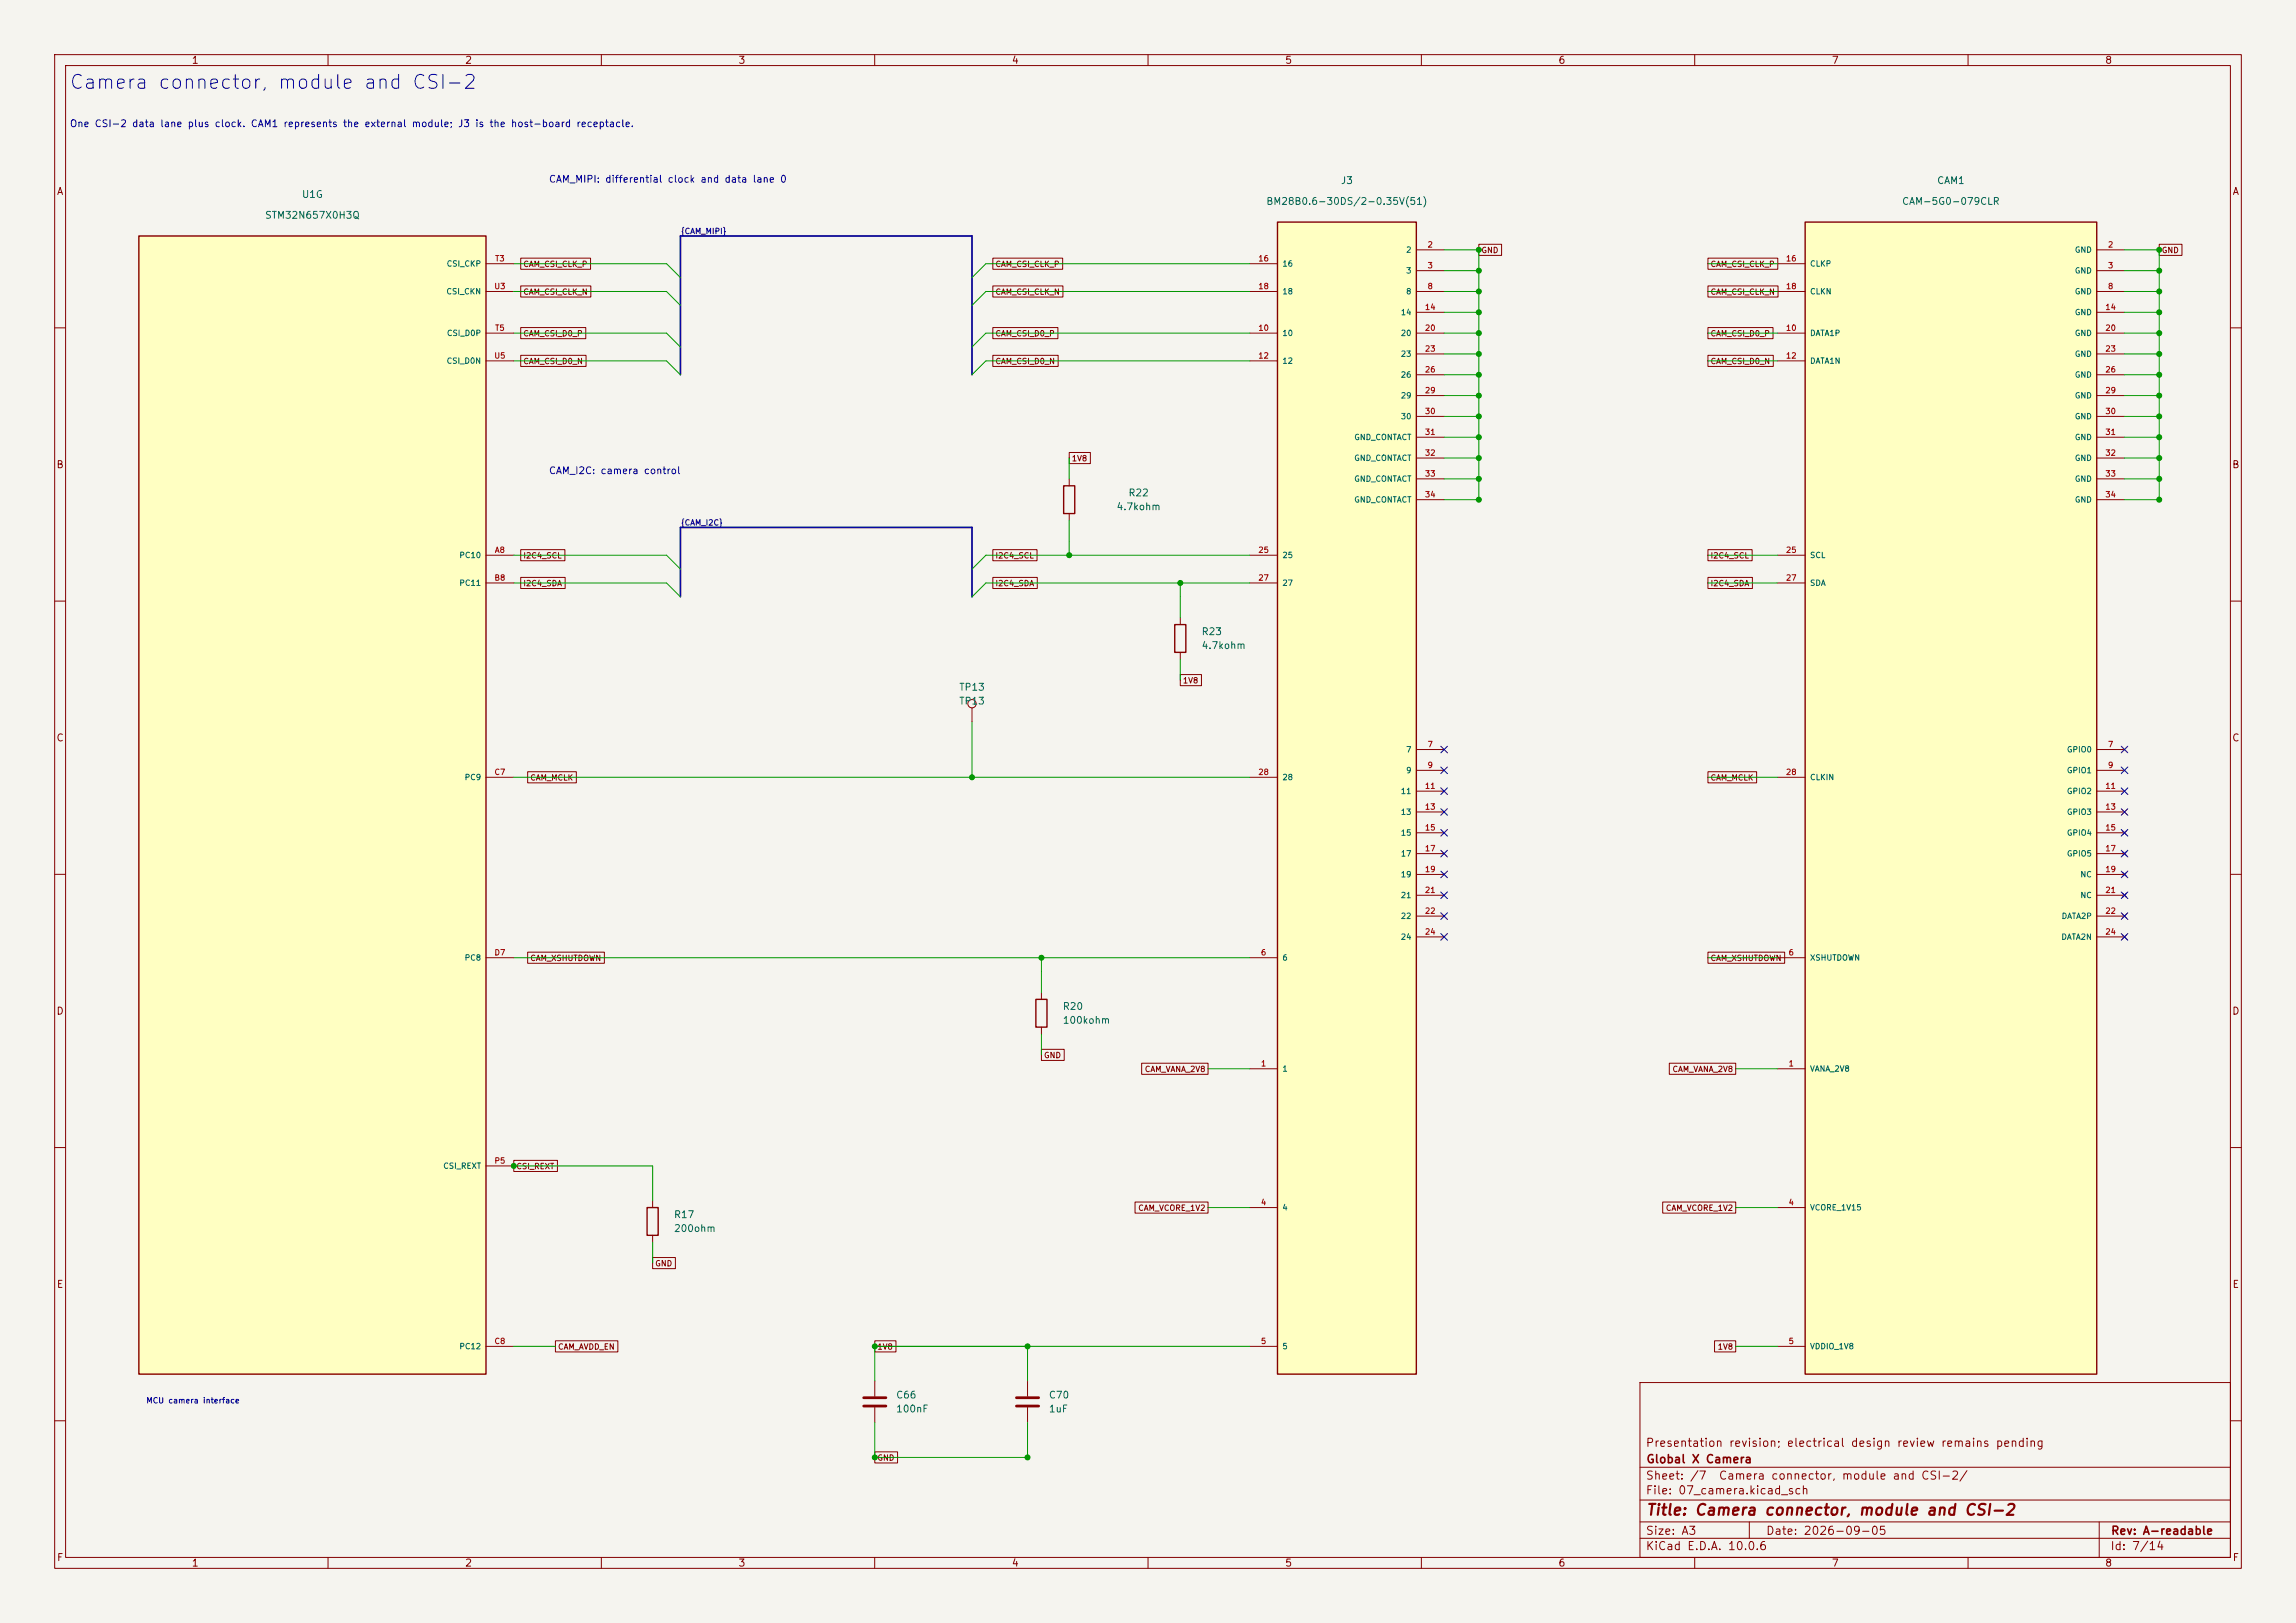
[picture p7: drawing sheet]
<svg xmlns="http://www.w3.org/2000/svg" width="420mm" height="297mm" viewBox="0 0 420 297" stroke-linecap="round" stroke-linejoin="round" font-family="sans-serif">
<defs><g id="words">
<text font-size="2.5" fill="#0000c2" x="12.5" y="16.9">Camera connector, module and CSI-2</text>
<text font-size="2" fill="#840000" x="301" y="277.8">Title: Camera connector, module and CSI-2</text>
<g font-size="1.5" fill="#840000">
<text x="300.9" y="265.1">Presentation revision; electrical design review remains pending</text>
<text x="301" y="268.1">Global X Camera</text>
<text x="300.9" y="273.8">File: 07_camera.kicad_sch</text>
<text x="300.9" y="271.1">Sheet: /7</text>
<text x="314.3" y="271.1">Camera connector, module and CSI-2/</text>
<text x="300.9" y="281.2">Size: A3</text>
<text x="322.9" y="281.2">Date: 2026-09-05</text>
<text x="386" y="281.2">Rev: A-readable</text>
<text x="300.9" y="284">KiCad E.D.A. 10.0.6</text>
<text x="385.9" y="284">Id: 7/14</text>
</g>
<g font-size="1.3" fill="#840000">
<text x="35" y="12">1</text>
<text x="85" y="12">2</text>
<text x="135" y="12">3</text>
<text x="185" y="12">4</text>
<text x="235" y="12">5</text>
<text x="285" y="12">6</text>
<text x="335" y="12">7</text>
<text x="385" y="12">8</text>
<text x="10.3" y="36">A</text>
<text x="408.3" y="36">A</text>
<text x="10.2" y="86">B</text>
<text x="408.2" y="86">B</text>
<text x="10.2" y="136">C</text>
<text x="408.2" y="136">C</text>
<text x="10.2" y="186">D</text>
<text x="408.2" y="186">D</text>
<text x="10.3" y="236">E</text>
<text x="408.3" y="236">E</text>
<text x="10.3" y="286">F</text>
<text x="35" y="287">1</text>
<text x="85" y="287">2</text>
<text x="135" y="287">3</text>
<text x="185" y="287">4</text>
<text x="235" y="287">5</text>
<text x="285" y="287">6</text>
<text x="335" y="287">7</text>
<text x="385" y="287">8</text>
<text x="408.3" y="286">F</text>
</g>
<g font-size="1.3" fill="#0000c2">
<text x="12.7" y="23.6">One CSI-2 data lane plus clock. CAM1 represents the external module; J3 is the host-board receptacle.</text>
<text x="100.3" y="33.7">CAM_MIPI: differential clock and data lane 0</text>
<text x="100.3" y="87.1">CAM_I2C: camera control</text>
</g>
<g font-size="1.3" fill="#006464">
<text x="245.2" y="34">J3</text>
<text x="354.2" y="34">CAM1</text>
<text x="48.4" y="40.3">STM32N657X0H3Q</text>
<text x="55.1" y="36.5">U1G</text>
<text x="231.5" y="37.8">BM28B0.6-30DS/2-0.35V(51)</text>
<text x="347.8" y="37.8">CAM-5G0-079CLR</text>
<text x="204.1" y="93.7">4.7kohm</text>
<text x="206.3" y="91.1">R22</text>
<text x="219.7" y="116.5">R23</text>
<text x="219.7" y="119.1">4.7kohm</text>
<text x="175.3" y="126.7">TP13</text>
<text x="175.3" y="129.2">TP13</text>
<text x="194.3" y="185.1">R20</text>
<text x="194.3" y="187.7">100kohm</text>
<text x="123.2" y="223.2">R17</text>
<text x="123.2" y="225.8">200ohm</text>
<text x="163.8" y="256.2">C66</text>
<text x="191.8" y="256.2">C70</text>
<text x="163.8" y="258.8">100nF</text>
<text x="191.8" y="258.8">1uF</text>
</g>
<g font-size="1" fill="#000084">
<text x="124.5" y="43.1">{CAM_MIPI}</text>
<text x="124.5" y="96.4">{CAM_I2C}</text>
</g>
<g font-size="1" fill="#006464">
<text x="257.1" y="46.5">2</text>
<text x="379.4" y="46.5">GND</text>
<text x="81.6" y="49">CSI_CKP</text>
<text x="234.5" y="49">16</text>
<text x="257.1" y="50.3">3</text>
<text x="331" y="49">CLKP</text>
<text x="379.4" y="50.3">GND</text>
<text x="81.6" y="54.1">CSI_CKN</text>
<text x="234.5" y="54.1">18</text>
<text x="256.1" y="57.9">14</text>
<text x="257.1" y="54.1">8</text>
<text x="331" y="54.1">CLKN</text>
<text x="379.4" y="54.1">GND</text>
<text x="379.4" y="57.9">GND</text>
<text x="81.7" y="61.7">CSI_D0P</text>
<text x="234.5" y="61.7">10</text>
<text x="256.1" y="61.7">20</text>
<text x="256.1" y="65.5">23</text>
<text x="331" y="61.7">DATA1P</text>
<text x="379.4" y="61.7">GND</text>
<text x="379.4" y="65.5">GND</text>
<text x="81.6" y="66.8">CSI_D0N</text>
<text x="234.5" y="66.8">12</text>
<text x="256.1" y="69.3">26</text>
<text x="331" y="66.8">DATA1N</text>
<text x="379.4" y="69.3">GND</text>
<text x="256.1" y="73.2">29</text>
<text x="256.1" y="77">30</text>
<text x="379.4" y="73.2">GND</text>
<text x="379.4" y="77">GND</text>
<text x="247.6" y="80.8">GND_CONTACT</text>
<text x="379.4" y="80.8">GND</text>
<text x="247.6" y="84.6">GND_CONTACT</text>
<text x="247.6" y="88.4">GND_CONTACT</text>
<text x="379.4" y="84.6">GND</text>
<text x="379.4" y="88.4">GND</text>
<text x="247.6" y="92.2">GND_CONTACT</text>
<text x="379.4" y="92.2">GND</text>
<text x="83.9" y="102.4">PC10</text>
<text x="83.9" y="107.4">PC11</text>
<text x="234.5" y="102.4">25</text>
<text x="234.5" y="107.4">27</text>
<text x="331" y="102.4">SCL</text>
<text x="331" y="107.4">SDA</text>
<text x="257.1" y="137.9">7</text>
<text x="378" y="137.9">GPIO0</text>
<text x="84.9" y="143">PC9</text>
<text x="234.5" y="143">28</text>
<text x="257.1" y="141.7">9</text>
<text x="331" y="143">CLKIN</text>
<text x="378" y="141.7">GPIO1</text>
<text x="256.1" y="145.5">11</text>
<text x="256.1" y="149.4">13</text>
<text x="378" y="145.5">GPIO2</text>
<text x="378" y="149.4">GPIO3</text>
<text x="256.1" y="153.2">15</text>
<text x="378" y="153.2">GPIO4</text>
<text x="256.1" y="157">17</text>
<text x="256.1" y="160.8">19</text>
<text x="378" y="157">GPIO5</text>
<text x="380.5" y="160.8">NC</text>
<text x="256.1" y="164.6">21</text>
<text x="380.5" y="164.6">NC</text>
<text x="256.1" y="168.4">22</text>
<text x="256.1" y="172.2">24</text>
<text x="377" y="172.2">DATA2N</text>
<text x="377" y="168.4">DATA2P</text>
<text x="84.9" y="176">PC8</text>
<text x="234.5" y="176">6</text>
<text x="331" y="176">XSHUTDOWN</text>
<text x="234.5" y="196.3">1</text>
<text x="331" y="196.3">VANA_2V8</text>
<text x="81" y="214.1">CSI_REXT</text>
<text x="234.5" y="221.7">4</text>
<text x="331" y="221.7">VCORE_1V15</text>
<text x="83.9" y="247.1">PC12</text>
<text x="234.5" y="247.1">5</text>
<text x="331" y="247.1">VDDIO_1V8</text>
</g>
<g font-size="1" fill="#a90000">
<text x="261" y="45.5">2</text>
<text x="385.5" y="45.5">2</text>
<text x="90.3" y="53.2">U3</text>
<text x="90.5" y="48.1">T3</text>
<text x="230.1" y="48.1">16</text>
<text x="230.1" y="53.2">18</text>
<text x="261" y="49.3">3</text>
<text x="261" y="53.2">8</text>
<text x="326.6" y="48.1">16</text>
<text x="326.6" y="53.2">18</text>
<text x="385.5" y="49.3">3</text>
<text x="385.5" y="53.2">8</text>
<text x="260.6" y="57">14</text>
<text x="385" y="57">14</text>
<text x="90.3" y="65.9">U5</text>
<text x="90.5" y="60.8">T5</text>
<text x="230.1" y="60.8">10</text>
<text x="230.1" y="65.9">12</text>
<text x="260.6" y="60.8">20</text>
<text x="260.6" y="64.6">23</text>
<text x="326.6" y="60.8">10</text>
<text x="326.6" y="65.9">12</text>
<text x="385" y="60.8">20</text>
<text x="385" y="64.6">23</text>
<text x="260.6" y="68.4">26</text>
<text x="385" y="68.4">26</text>
<text x="260.6" y="72.2">29</text>
<text x="260.6" y="76">30</text>
<text x="385" y="72.2">29</text>
<text x="385" y="76">30</text>
<text x="260.6" y="79.8">31</text>
<text x="260.6" y="83.6">32</text>
<text x="385" y="79.8">31</text>
<text x="385" y="83.6">32</text>
<text x="260.6" y="87.4">33</text>
<text x="385" y="87.4">33</text>
<text x="260.6" y="91.3">34</text>
<text x="385" y="91.3">34</text>
<text x="90.4" y="101.4">A8</text>
<text x="230.1" y="101.4">25</text>
<text x="326.6" y="101.4">25</text>
<text x="90.3" y="106.5">B8</text>
<text x="230.1" y="106.5">27</text>
<text x="326.6" y="106.5">27</text>
<text x="261" y="137">7</text>
<text x="385.5" y="137">7</text>
<text x="90.3" y="142.1">C7</text>
<text x="230.1" y="142.1">28</text>
<text x="261" y="140.8">9</text>
<text x="326.6" y="142.1">28</text>
<text x="385.5" y="140.8">9</text>
<text x="260.6" y="144.6">11</text>
<text x="260.6" y="148.4">13</text>
<text x="385" y="144.6">11</text>
<text x="385" y="148.4">13</text>
<text x="260.6" y="152.2">15</text>
<text x="385" y="152.2">15</text>
<text x="260.6" y="156">17</text>
<text x="260.6" y="159.8">19</text>
<text x="385" y="156">17</text>
<text x="385" y="159.8">19</text>
<text x="260.6" y="163.6">21</text>
<text x="260.6" y="167.5">22</text>
<text x="385" y="163.6">21</text>
<text x="385" y="167.5">22</text>
<text x="260.6" y="171.3">24</text>
<text x="385" y="171.3">24</text>
<text x="90.3" y="175.1">D7</text>
<text x="230.6" y="175.1">6</text>
<text x="327.1" y="175.1">6</text>
<text x="230.6" y="195.4">1</text>
<text x="327.1" y="195.4">1</text>
<text x="90.3" y="213.2">P5</text>
<text x="230.6" y="220.8">4</text>
<text x="327.1" y="220.8">4</text>
<text x="90.3" y="246.2">C8</text>
<text x="230.6" y="246.2">5</text>
<text x="327.1" y="246.2">5</text>
</g>
<g font-size="1" fill="#840000">
<text x="270.9" y="46.6">GND</text>
<text x="395.3" y="46.6">GND</text>
<text x="95.6" y="49.1">CAM_CSI_CLK_P</text>
<text x="182" y="49.1">CAM_CSI_CLK_P</text>
<text x="312.8" y="49.1">CAM_CSI_CLK_P</text>
<text x="95.6" y="54.2">CAM_CSI_CLK_N</text>
<text x="182" y="54.2">CAM_CSI_CLK_N</text>
<text x="312.8" y="54.2">CAM_CSI_CLK_N</text>
<text x="95.6" y="61.8">CAM_CSI_D0_P</text>
<text x="182" y="61.8">CAM_CSI_D0_P</text>
<text x="312.8" y="61.8">CAM_CSI_D0_P</text>
<text x="95.6" y="66.9">CAM_CSI_D0_N</text>
<text x="182" y="66.9">CAM_CSI_D0_N</text>
<text x="312.8" y="66.9">CAM_CSI_D0_N</text>
<text x="196" y="84.7">1V8</text>
<text x="95.6" y="107.5">I2C4_SDA</text>
<text x="95.6" y="102.4">I2C4_SCL</text>
<text x="182" y="102.4">I2C4_SCL</text>
<text x="182" y="107.5">I2C4_SDA</text>
<text x="312.8" y="107.5">I2C4_SDA</text>
<text x="312.8" y="102.4">I2C4_SCL</text>
<text x="216.3" y="125.3">1V8</text>
<text x="96.9" y="143.1">CAM_MCLK</text>
<text x="312.8" y="143.1">CAM_MCLK</text>
<text x="96.9" y="176.1">CAM_XSHUTDOWN</text>
<text x="312.8" y="176.1">CAM_XSHUTDOWN</text>
<text x="190.9" y="193.9">GND</text>
<text x="209.3" y="196.4">CAM_VANA_2V8</text>
<text x="305.8" y="196.4">CAM_VANA_2V8</text>
<text x="94.4" y="214.2">CSI_REXT</text>
<text x="208.1" y="221.8">CAM_VCORE_1V2</text>
<text x="304.6" y="221.8">CAM_VCORE_1V2</text>
<text x="119.8" y="232">GND</text>
<text x="102" y="247.2">CAM_AVDD_EN</text>
<text x="160.4" y="247.2">1V8</text>
<text x="314.1" y="247.2">1V8</text>
<text x="160.4" y="267.5">GND</text>
</g>
<text font-size="1" fill="#0000c2" x="26.7" y="257.1">MCU camera interface</text>
</g></defs>
<path d="M0 0h420v297h-420z" fill="#f5f4ef" stroke="#f5f4ef" stroke-width=".18"/>
<g fill="none" stroke="#840000" stroke-width=".18">
<path d="M10 10h400v277h-400zM12 12h396v273h-396zM60 10v2M110 10v2M160 10v2M210 10v2M260 10v2M310 10v2M360 10v2M10 60h2M408 60h2M10 110h2"/>
<path d="M408 110h2M10 160h2M408 160h2M10 210h2M408 210h2M300 253h108v32h-108zM10 260h2M300 278.5h108M300 274.5h108M300 268.5h108M320 278.5v3M384 278.5v6.5"/>
<path d="M408 260h2M60 285v2M110 285v2M160 285v2M210 285v2M260 285v2M300 281.5h108M310 285v2M360 285v2"/>
</g>
<path d="M330.2 40.6h53.3v210.9h-53.3z" fill="#ffffc2"/>
<path d="M330.2 40.6h53.3v210.9h-53.3z" fill="none" stroke="#840000" stroke-width=".25"/>
<g fill="none" stroke="#840000" stroke-width=".18">
<path d="M325.1 53.3h5.1M325.1 48.3h5.1M383.5 45.7h5.1M383.5 49.5h5.1M383.5 53.3h5.1M383.5 57.2h5.1M325.1 61h5.1M325.1 66h5.1M383.5 61h5.1M383.5 64.8h5.1M383.5 68.6h5.1M383.5 72.4h5.1"/>
<path d="M383.5 76.2h5.1M383.5 80h5.1M383.5 83.8h5.1M383.5 87.6h5.1M383.5 91.4h5.1M325.1 101.6h5.1M325.1 106.7h5.1M383.5 137.2h5.1M325.1 142.2h5.1M383.5 141h5.1M383.5 144.8h5.1M383.5 148.6h5.1"/>
<path d="M383.5 152.4h5.1M383.5 156.2h5.1M388.2 152l.8 .8M388.2 155.8l.8 .8M388.2 159.6l.8 .8M389 152l-.8 .8M389 155.8l-.8 .8M389 159.6l-.8 .8M325.1 175.3h5.1M383.5 160h5.1M383.5 163.8h5.1M383.5 167.6h5.1"/>
<path d="M383.5 171.5h5.1M388.2 163.4l.8 .8M388.2 167.3l.8 .7M388.2 171.1l.8 .7M389 163.4l-.8 .8M389 167.3l-.8 .7M389 171.1l-.8 .7M325.1 195.6h5.1M325.1 221h5.1M325.1 246.4h5.1"/>
</g>
<path d="M233.7 40.6h25.4v210.9h-25.4z" fill="#ffffc2"/>
<path d="M233.7 40.6h25.4v210.9h-25.4zM118.4 221h2v5.1h-2z" fill="none" stroke="#840000" stroke-width=".25"/>
<g fill="none" stroke="#840000" stroke-width=".18">
<path d="M228.6 53.3h5.1M228.6 48.3h5.1M259.1 45.7h5.1M259.1 49.5h5.1M259.1 53.3h5.1M259.1 57.2h5.1M228.6 61h5.1M228.6 66h5.1M259.1 61h5.1M259.1 64.8h5.1M259.1 68.6h5.1M259.1 72.4h5.1"/>
<path d="M259.1 76.2h5.1M259.1 80h5.1M259.1 83.8h5.1M259.1 87.6h5.1M259.1 91.4h5.1M228.6 101.6h5.1M228.6 106.7h5.1M259.1 137.2h5.1M228.6 142.2h5.1M259.1 141h5.1M259.1 144.8h5.1M259.1 148.6h5.1"/>
<path d="M259.1 152.4h5.1M259.1 156.2h5.1M228.6 175.3h5.1M259.1 160h5.1M259.1 163.8h5.1M259.1 167.6h5.1M259.1 171.5h5.1M228.6 195.6h5.1M119.4 219.7v1.3M119.4 226.1v1.2M228.6 221h5.1M228.6 246.4h5.1"/>
</g>
<path d="M25.4 43.2h63.5v208.3h-63.5z" fill="#ffffc2"/>
<path d="M25.4 43.2h63.5v208.3h-63.5zM194.6 88.9h2v5.1h-2zM214.9 114.3h2v5.1h-2zM189.5 182.9h2v5.1h-2z" fill="none" stroke="#840000" stroke-width=".25"/>
<g fill="none" stroke="#840000" stroke-width=".18">
<path d="M88.9 48.3h5.1M88.9 53.3h5.1M95.2 47.2h12.8v2.1h-12.8zM95.2 52.3h12.9v2.1h-12.9zM95.2 59.9h12v2.1h-12zM181.6 59.9h11.9v2.1h-11.9zM181.6 52.3h12.8v2.1h-12.8zM181.6 47.2h12.8v2.1h-12.8zM270.5 44.7h4.2v2h-4.2zM312.4 47.2h12.8v2.1h-12.8zM312.4 52.3h12.8v2.1h-12.8zM312.4 59.9h11.9v2.1h-11.9z"/>
<path d="M395 44.7h4.1v2h-4.1zM88.9 61h5.1M88.9 66h5.1M95.2 65h12v2.1h-12zM181.6 65h12v2.1h-12zM312.4 65h12v2.1h-12zM195.6 82.8h3.9v2h-3.9zM195.6 87.6v1.3M195.6 94v1.3M88.9 101.6h5.1M88.9 106.7h5.1M95.2 105.7h8.2v2h-8.2z"/>
<path d="M95.2 100.6h8.1v2h-8.1zM181.6 100.6h8.1v2h-8.1zM181.6 105.7h8.1v2h-8.1zM215.9 113v1.3M215.9 119.4v1.3M312.4 105.7h8.2v2h-8.2zM312.4 100.6h8.1v2h-8.1zM177.8 129.5v2.6M215.9 123.4h3.9v2.1h-3.9zM88.9 142.2h5.1M96.5 141.2h8.9v2.1h-8.9zM312.4 141.2h8.9v2.1h-8.9z"/>
<path d="M88.9 175.3h5.1M96.5 174.2h14.1v2.1h-14.1zM312.4 174.2h14.1v2.1h-14.1zM190.5 192h4.2v2.1h-4.2zM190.5 181.6v1.3M190.5 188v1.2M208.8 194.6h12.2v2h-12.2zM305.4 194.6h12.1v2h-12.1zM88.9 213.4h5.1M94 212.3h8v2.1h-8zM207.6 220h13.4v2h-13.4zM304.1 220h13.4v2h-13.4z"/>
<path d="M119.4 230.1h4.1v2.1h-4.1zM88.9 246.4h5.1M101.6 245.4h11.4v2h-11.4zM160 245.4h3.9v2h-3.9zM160 252.7v2.8M160 257.6v2.7M188 252.7v2.8M188 257.6v2.7M313.6 245.4h3.9v2h-3.9zM160 265.7h4.2v2h-4.2z"/>
<circle cx="177.8" cy="128.8" r=".76"/>
</g>
<path d="M158 255.8h4.1M158 257.3h4.1M185.9 255.8h4.1M185.9 257.3h4.1" fill="none" stroke="#840000" stroke-width=".51"/>
<path d="M124.5 68.6v-25.4h53.3v25.4M124.5 109.2v-12.7h53.3v12.7" fill="none" stroke="#000084" stroke-width=".3"/>
<g fill="none" stroke="#009600" stroke-width=".18">
<path d="M94 48.3h27.9l2.6 2.5M94 53.3h27.9l2.6 2.6M228.6 48.3h-48.3l-2.5 2.5M228.6 53.3h-48.3l-2.5 2.6M264.2 45.7h6.3v45.7h-6.3M264.2 53.3h6.3M264.2 57.2h6.3M264.2 49.5h6.3M312.4 48.3h12.7M312.4 53.3h12.7M388.6 53.3h6.4M388.6 45.7h6.4v45.7h-6.4"/>
<path d="M388.6 57.2h6.4M388.6 49.5h6.4M94 61h27.9l2.6 2.5M94 66h27.9l2.6 2.6M228.6 61h-48.3l-2.5 2.5M228.6 66h-48.3l-2.5 2.6M264.2 61h6.3M264.2 68.6h6.3M264.2 64.8h6.3M264.2 72.4h6.3M264.2 76.2h6.3M312.4 61h12.7"/>
<path d="M312.4 66h12.7M388.6 61h6.4M388.6 68.6h6.4M388.6 64.8h6.4M388.6 72.4h6.4M388.6 76.2h6.4M195.6 83.8v3.8M195.6 95.3v6.3M264.2 87.6h6.3M264.2 80h6.3M264.2 83.8h6.3M388.6 87.6h6.4"/>
<path d="M388.6 80h6.4M388.6 83.8h6.4M94 101.6h27.9l2.6 2.5M94 106.7h27.9l2.6 2.5M215.9 106.7v6.3M228.6 101.6h-48.3l-2.5 2.5M228.6 106.7h-48.3l-2.5 2.5M312.4 101.6h12.7M312.4 106.7h12.7M177.8 132.1v10.1M215.9 120.7v3.8M94 142.2h134.6"/>
<path d="M312.4 142.2h12.7M94 175.3h134.6M190.5 175.3v6.3M312.4 175.3h12.7M190.5 189.2v3.8M221 195.6h7.6M317.5 195.6h7.6M94 213.4h25.4v6.3M119.4 227.3v3.8M221 221h7.6M317.5 221h7.6M94 246.4h7.6"/>
<path d="M188 246.4v6.3M228.6 246.4h-68.6v6.3M317.5 246.4h7.6M160 260.3v6.4h28v-6.4"/>
</g>
<g fill="none" stroke="#000084" stroke-width=".18">
<path d="M263.6 136.6l1.2 1.2M264.8 136.6l-1.2 1.2M388 136.6l1.2 1.2M389.2 136.6l-1.2 1.2M263.6 151.8l1.2 1.2M263.6 159.4l1.2 1.2M263.6 155.6l1.2 1.2M263.6 148l1.2 1.2M263.6 144.2l1.2 1.2M263.6 140.4l1.2 1.2M264.8 151.8l-1.2 1.2M264.8 159.4l-1.2 1.2"/>
<path d="M264.8 155.6l-1.2 1.2M264.8 148l-1.2 1.2M264.8 144.2l-1.2 1.2M264.8 140.4l-1.2 1.2M388 140.4l1.2 1.2M388 155.6l1.2 1.2M388 159.4l1.2 1.2M388 151.8l1.2 1.2M388 144.2l1.2 1.2M388 148l1.2 1.2M389.2 140.4l-1.2 1.2M389.2 155.6l-1.2 1.2"/>
<path d="M389.2 159.4l-1.2 1.2M389.2 151.8l-1.2 1.2M389.2 144.2l-1.2 1.2M389.2 148l-1.2 1.2M263.6 170.8l1.2 1.3M263.6 167l1.2 1.2M263.6 163.2l1.2 1.2M264.8 170.8l-1.2 1.3M264.8 167l-1.2 1.2M264.8 163.2l-1.2 1.2M388 163.2l1.2 1.2M388 167l1.2 1.2"/>
<path d="M388 170.8l1.2 1.3M389.2 163.2l-1.2 1.2M389.2 167l-1.2 1.2M389.2 170.8l-1.2 1.3"/>
</g>
<g fill="#009600" stroke="#009600" stroke-width=".18">
<circle cx="270.5" cy="87.6" r=".46"/>
<circle cx="270.5" cy="91.4" r=".46"/>
<circle cx="270.5" cy="68.6" r=".46"/>
<circle cx="270.5" cy="72.4" r=".46"/>
<circle cx="270.5" cy="76.2" r=".46"/>
<circle cx="270.5" cy="80" r=".46"/>
<circle cx="270.5" cy="45.7" r=".46"/>
<circle cx="270.5" cy="49.5" r=".46"/>
<circle cx="270.5" cy="53.3" r=".46"/>
<circle cx="270.5" cy="57.2" r=".46"/>
<circle cx="270.5" cy="61" r=".46"/>
<circle cx="270.5" cy="64.8" r=".46"/>
<circle cx="270.5" cy="83.8" r=".46"/>
<circle cx="395" cy="45.7" r=".46"/>
<circle cx="395" cy="49.5" r=".46"/>
<circle cx="395" cy="53.3" r=".46"/>
<circle cx="395" cy="57.2" r=".46"/>
<circle cx="395" cy="87.6" r=".46"/>
<circle cx="395" cy="91.4" r=".46"/>
<circle cx="215.9" cy="106.7" r=".46"/>
<circle cx="195.6" cy="101.6" r=".46"/>
<circle cx="177.8" cy="142.2" r=".46"/>
<circle cx="190.5" cy="175.3" r=".46"/>
<circle cx="94" cy="213.4" r=".46"/>
<circle cx="160" cy="246.4" r=".46"/>
<circle cx="160" cy="266.7" r=".46"/>
<circle cx="188" cy="266.7" r=".46"/>
<circle cx="188" cy="246.4" r=".46"/>
<circle cx="395" cy="61" r=".46"/>
<circle cx="395" cy="64.8" r=".46"/>
<circle cx="395" cy="68.6" r=".46"/>
<circle cx="395" cy="72.4" r=".46"/>
<circle cx="395" cy="76.2" r=".46"/>
<circle cx="395" cy="80" r=".46"/>
<circle cx="395" cy="83.8" r=".46"/>
</g>
<use href="#words"/>
</svg>
